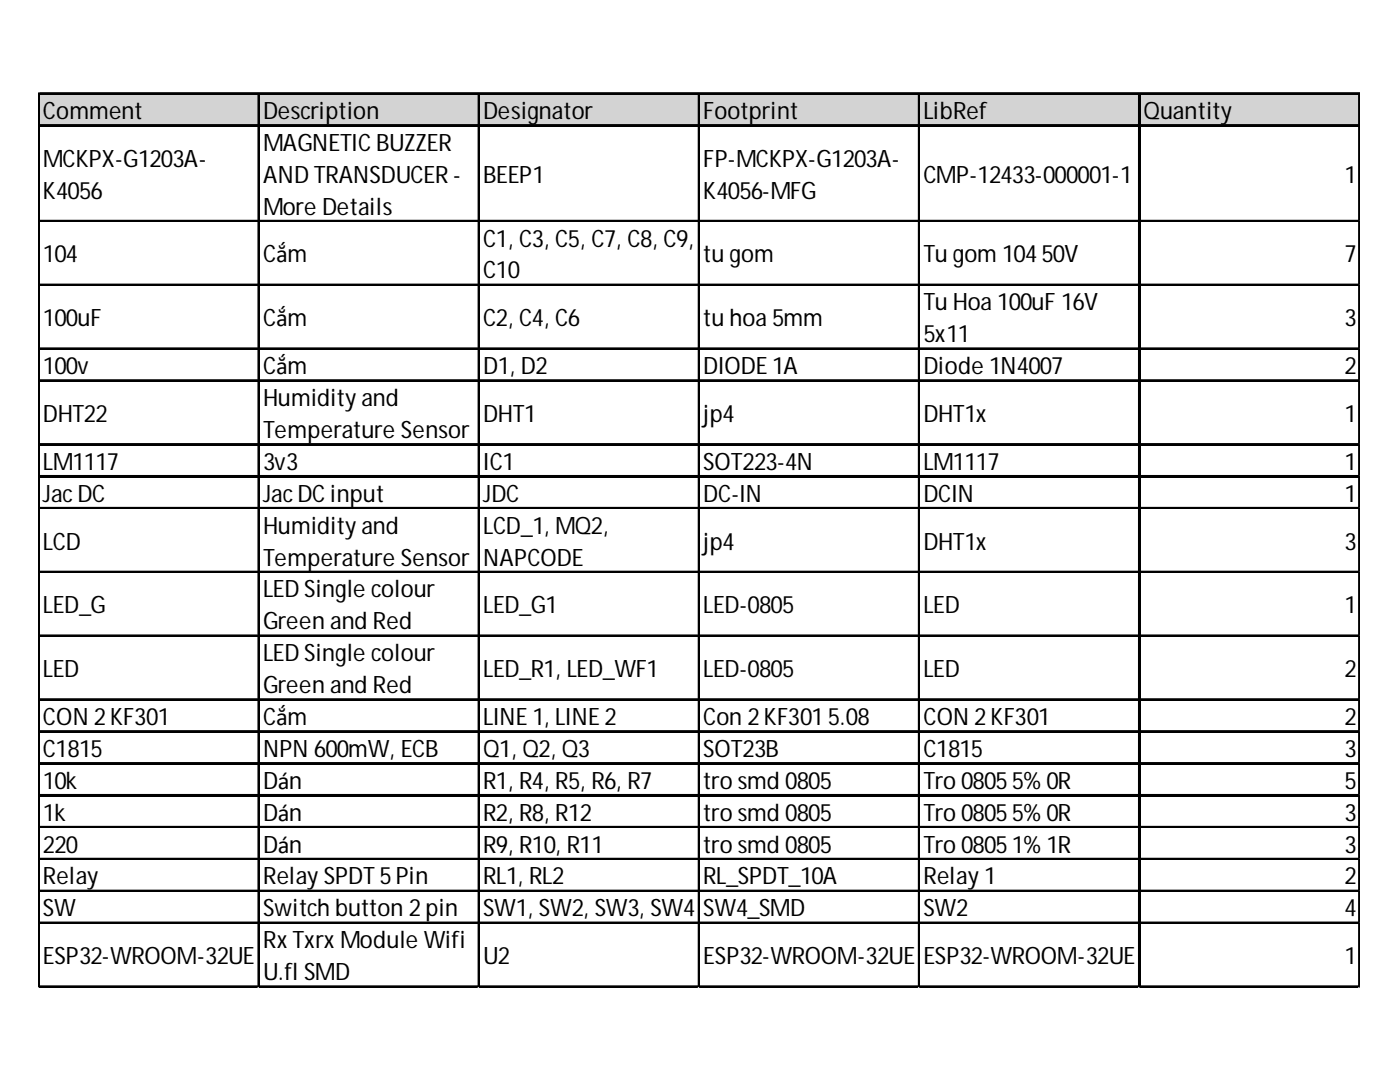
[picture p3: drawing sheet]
<svg xmlns="http://www.w3.org/2000/svg" width="279mm" height="216mm" viewBox="0 0 279 216" stroke-linecap="round" stroke-linejoin="round" font-family="sans-serif">
<defs><g id="words">
<g font-size="4.8">
<text x="8.6" y="23.7">Comment</text>
<text x="52.5" y="23.7">Description</text>
<text x="96.4" y="23.7">Designator</text>
<text x="140.4" y="23.7">Footprint</text>
<text x="184.3" y="23.7">LibRef</text>
<text x="228.2" y="23.7">Quantity</text>
<text x="8.6" y="33.3">MCKPX-G1203A-</text>
<text x="52.5" y="30.1">MAGNETICBUZZER</text>
<text x="140.4" y="33.3">FP-MCKPX-G1203A-</text>
<text x="8.6" y="39.6">K4056</text>
<text x="52.5" y="36.5">ANDTRANSDUCER-</text>
<text x="96.4" y="36.5">BEEP1</text>
<text x="140.4" y="39.6">K4056-MFG</text>
<text x="184.3" y="36.5">CMP-12433-000001-1</text>
<text x="268.3" y="36.5">1</text>
<text x="52.5" y="42.8">MoreDetails</text>
<text x="8.6" y="52.4">104</text>
<text x="52.5" y="52.4">Cắm</text>
<text x="96.4" y="49.2">C1, C3, C5, C7, C8, C9,</text>
<text x="140.4" y="52.4">tu gom</text>
<text x="184.3" y="52.4">Tugom10450V</text>
<text x="268.3" y="52.4">7</text>
<text x="96.4" y="55.6">C10</text>
<text x="8.6" y="65.1">100uF</text>
<text x="52.5" y="65.1">Cắm</text>
<text x="96.4" y="65.1">C2, C4, C6</text>
<text x="140.4" y="65.1">tu hoa5mm</text>
<text x="184.3" y="61.9">TuHoa100uF16V</text>
<text x="268.3" y="65.1">3</text>
<text x="184.3" y="68.3">5x11</text>
<text x="8.6" y="74.6">100v</text>
<text x="52.5" y="74.6">Cắm</text>
<text x="96.4" y="74.6">D1, D2</text>
<text x="140.4" y="74.6">DIODE1A</text>
<text x="184.3" y="74.6">Diode1N4007</text>
<text x="268.3" y="74.6">2</text>
<text x="52.5" y="81">Humidityand</text>
<text x="8.6" y="84.2">DHT22</text>
<text x="52.5" y="87.4">TemperatureSensor</text>
<text x="96.4" y="84.2">DHT1</text>
<text x="140.4" y="84.2">jp4</text>
<text x="184.3" y="84.2">DHT1x</text>
<text x="268.3" y="84.2">1</text>
<text x="8.6" y="93.7">LM1117</text>
<text x="52.5" y="93.7">3v3</text>
<text x="96.4" y="93.7">IC1</text>
<text x="140.4" y="93.7">SOT223-4N</text>
<text x="184.3" y="93.7">LM1117</text>
<text x="268.3" y="93.7">1</text>
<text x="8.6" y="100.1">JacDC</text>
<text x="52.5" y="100.1">JacDCinput</text>
<text x="96.4" y="100.1">JDC</text>
<text x="140.4" y="100.1">DC-IN</text>
<text x="184.3" y="100.1">DCIN</text>
<text x="268.3" y="100.1">1</text>
<text x="52.5" y="106.5">Humidityand</text>
<text x="96.4" y="106.5">LCD_1, MQ2,</text>
<text x="8.6" y="109.7">LCD</text>
<text x="52.5" y="112.8">TemperatureSensor</text>
<text x="96.4" y="112.8">NAPCODE</text>
<text x="140.4" y="109.7">jp4</text>
<text x="184.3" y="109.7">DHT1x</text>
<text x="268.3" y="109.7">3</text>
<text x="52.5" y="119.2">LEDSinglecolour</text>
<text x="8.6" y="122.4">LED_G</text>
<text x="52.5" y="125.6">Greenand Red</text>
<text x="96.4" y="122.4">LED_G1</text>
<text x="140.4" y="122.4">LED-0805</text>
<text x="184.3" y="122.4">LED</text>
<text x="268.3" y="122.4">1</text>
<text x="52.5" y="131.9">LEDSinglecolour</text>
<text x="8.6" y="135.1">LED</text>
<text x="96.4" y="135.1">LED_R1, LED_WF1</text>
<text x="140.4" y="135.1">LED-0805</text>
<text x="184.3" y="135.1">LED</text>
<text x="268.3" y="135.1">2</text>
<text x="52.5" y="138.3">Greenand Red</text>
<text x="8.6" y="144.7">CON 2KF301</text>
<text x="52.5" y="144.7">Cắm</text>
<text x="96.4" y="144.7">LINE1, LINE2</text>
<text x="140.4" y="144.7">Con 2KF3015.08</text>
<text x="184.3" y="144.7">CON 2KF301</text>
<text x="268.3" y="144.7">2</text>
<text x="8.6" y="151">C1815</text>
<text x="52.5" y="151">NPN 600mW, ECB</text>
<text x="96.4" y="151">Q1, Q2, Q3</text>
<text x="140.4" y="151">SOT23B</text>
<text x="184.3" y="151">C1815</text>
<text x="268.3" y="151">3</text>
<text x="8.6" y="157.4">10k</text>
<text x="52.5" y="157.4">Dán</text>
<text x="96.4" y="157.4">R1, R4, R5, R6, R7</text>
<text x="140.4" y="157.4">trosmd 0805</text>
<text x="184.3" y="157.4">Tro08055%0R</text>
<text x="268.3" y="157.4">5</text>
<text x="8.6" y="163.8">1k</text>
<text x="52.5" y="163.8">Dán</text>
<text x="96.4" y="163.8">R2, R8, R12</text>
<text x="140.4" y="163.8">trosmd 0805</text>
<text x="184.3" y="163.8">Tro08055%0R</text>
<text x="268.3" y="163.8">3</text>
<text x="8.6" y="170.1">220</text>
<text x="52.5" y="170.1">Dán</text>
<text x="96.4" y="170.1">R9, R10, R11</text>
<text x="140.4" y="170.1">trosmd 0805</text>
<text x="184.3" y="170.1">Tro08051%1R</text>
<text x="268.3" y="170.1">3</text>
<text x="8.6" y="176.5">Relay</text>
<text x="52.5" y="176.5">RelaySPDT5Pin</text>
<text x="96.4" y="176.5">RL1, RL2</text>
<text x="140.4" y="176.5">RL_SPDT_10A</text>
<text x="184.3" y="176.5">Relay1</text>
<text x="268.3" y="176.5">2</text>
<text x="8.6" y="182.9">SW</text>
<text x="52.5" y="182.9">Switchbutton 2pin</text>
<text x="96.4" y="182.9">SW1, SW2, SW3, SW4</text>
<text x="140.4" y="182.9">SW4_SMD</text>
<text x="184.3" y="182.9">SW2</text>
<text x="268.3" y="182.9">4</text>
<text x="52.5" y="189.2">RxTxrxModuleWifi</text>
<text x="8.6" y="192.4">ESP32-WROOM-32UE</text>
<text x="52.5" y="195.6">U.fl SMD</text>
<text x="96.4" y="192.4">U2</text>
<text x="140.4" y="192.4">ESP32-WROOM-32UE</text>
<text x="184.3" y="192.4">ESP32-WROOM-32UE</text>
<text x="268.3" y="192.4">1</text>
</g>
</g></defs>
<path d="M7.9 18.8h263.5v6.4h-263.5z" fill="#d3d3d3"/>
<g fill="none" stroke="#000" stroke-width=".31">
<path d="M7.6 18.5v178.6M7.9 18.5h263.5M51.5 18.9v178.2M95.5 18.9v178.2M139.4 18.9v178.2M183.3 18.9v178.2M227.3 18.9v178.2M271.2 18.9v178.2M7.9 24.9h263.5M7.9 44h263.5M7.9 56.7h263.5M7.9 69.5h263.5"/>
<path d="M7.9 75.8h263.5M7.9 88.6h263.5M7.9 94.9h263.5M7.9 101.3h263.5M7.9 114h263.5M7.9 126.8h263.5M7.9 139.5h263.5M7.9 145.8h263.5M7.9 152.2h263.5M7.9 158.6h263.5M7.9 164.9h263.5M7.9 171.3h263.5"/>
<path d="M7.9 177.7h263.5M7.9 184h263.5M7.9 196.8h263.5"/>
</g>
<g fill="none" stroke="#000" stroke-width=".32">
<path d="M7.8 18.5v178.6M7.9 18.7h263.5M51.7 18.9v178.2M95.6 18.9v178.2M139.6 18.9v178.2M183.5 18.9v178.2M227.4 18.9v178.2M7.9 25.1h263.5M7.9 44.2h263.5M7.9 56.9h263.5M7.9 69.6h263.5M7.9 76h263.5"/>
<path d="M7.9 88.7h263.5M7.9 95.1h263.5M7.9 101.5h263.5M7.9 114.2h263.5M7.9 126.9h263.5M7.9 139.6h263.5M7.9 146h263.5M7.9 152.4h263.5M7.9 158.7h263.5M7.9 165.1h263.5M7.9 171.5h263.5M7.9 177.8h263.5"/>
<path d="M7.9 184.2h263.5M7.9 196.9h263.5"/>
</g>
<path d="M271.3 18.9v178.2" fill="none" stroke="#000" stroke-width=".2"/>
<path d="M7.6 197.1h.1" fill="none" stroke="#e0e0e0" stroke-width=".31"/>
<path d="M7.6 197.1h.3z" fill="#e0e0e0"/>
<path d="M51.5 197.1h.1" fill="none" stroke="#e0e0e0" stroke-width=".31"/>
<path d="M51.5 197.1h.4z" fill="#e0e0e0"/>
<path d="M95.5 197.1h.1" fill="none" stroke="#e0e0e0" stroke-width=".31"/>
<path d="M95.5 197.1h.3z" fill="#e0e0e0"/>
<path d="M139.4 197.1h.1" fill="none" stroke="#e0e0e0" stroke-width=".31"/>
<path d="M139.4 197.1h.3z" fill="#e0e0e0"/>
<path d="M183.3 197.1h.1" fill="none" stroke="#e0e0e0" stroke-width=".31"/>
<path d="M183.3 197.1h.4z" fill="#e0e0e0"/>
<path d="M227.3 197.1h.1" fill="none" stroke="#e0e0e0" stroke-width=".31"/>
<path d="M227.3 197.1h.3z" fill="#e0e0e0"/>
<path d="M271.2 197.1h.1" fill="none" stroke="#e0e0e0" stroke-width=".31"/>
<path d="M271.2 197.1h.2z" fill="#e0e0e0"/>
<use href="#words"/>
</svg>
